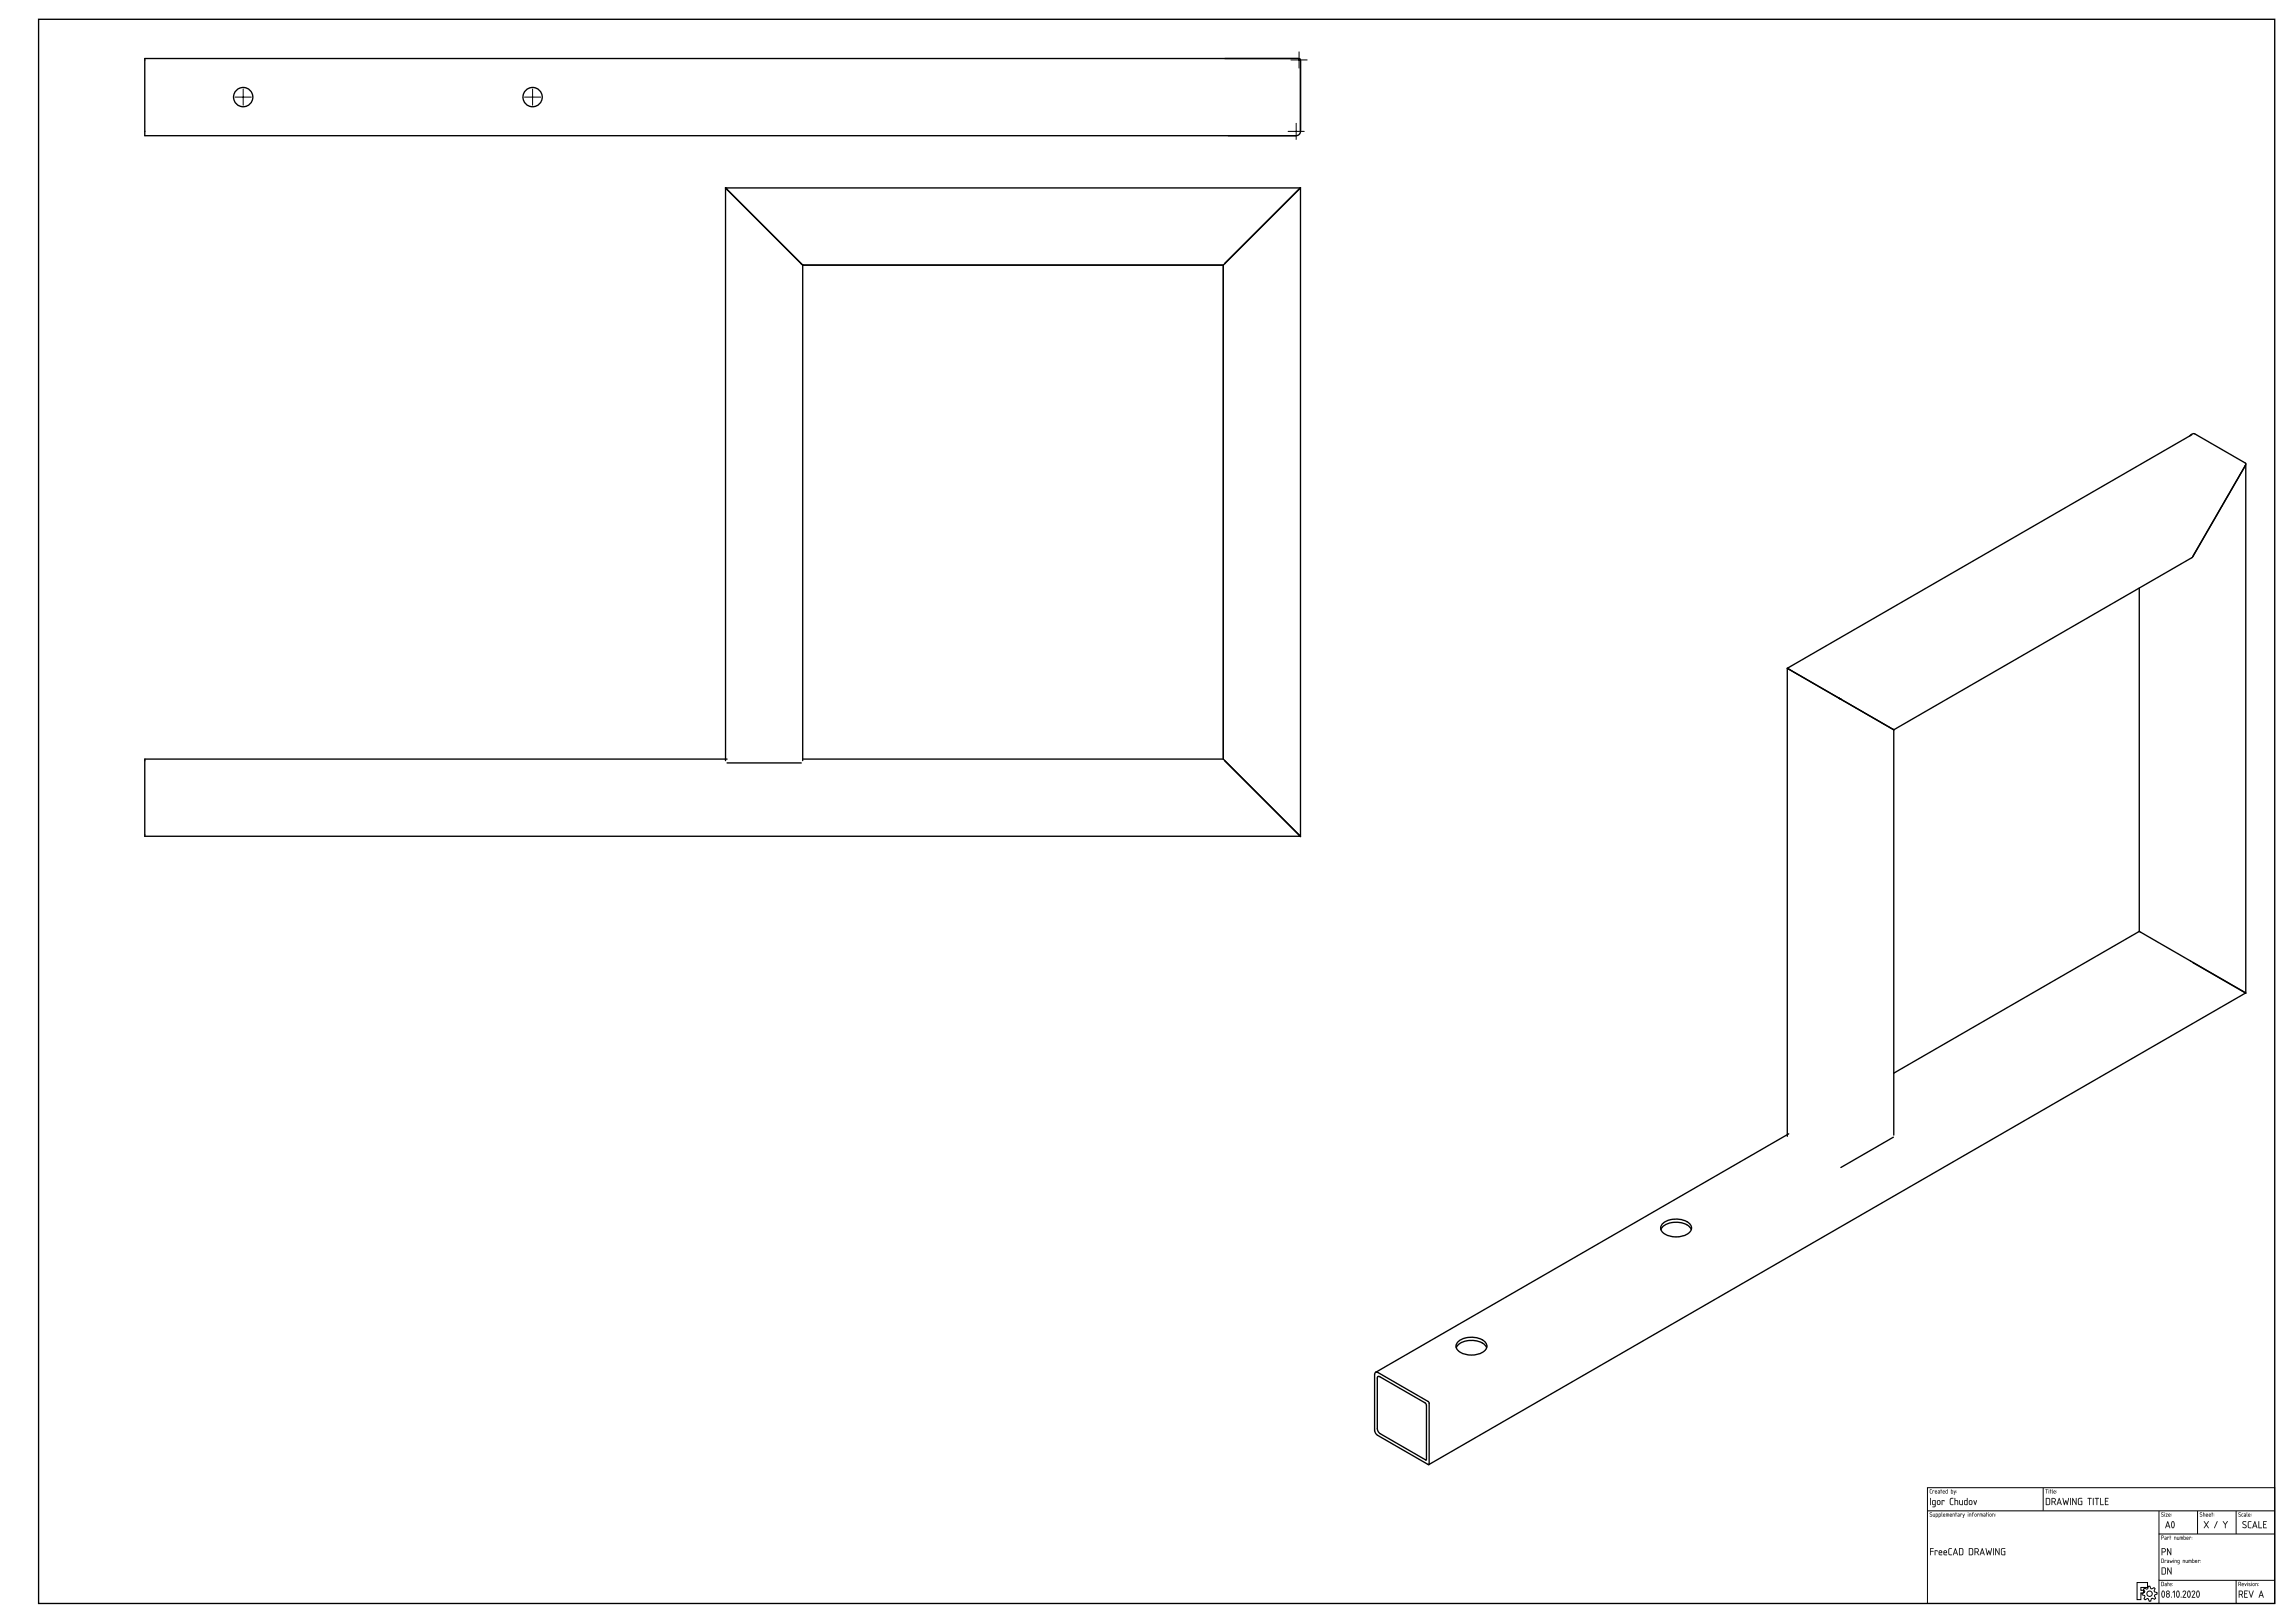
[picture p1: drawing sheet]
<svg xmlns="http://www.w3.org/2000/svg" width="1189mm" height="841mm" viewBox="0 0 1189 841" stroke-linecap="round" stroke-linejoin="round" font-family="sans-serif">
<path d="M20 10h1159v821h-1159z" fill="none" stroke="#000" stroke-width=".7" stroke-linecap="butt"/>
<g fill="none" stroke="#000" stroke-width=".52">
<path d="M375 265h.1M999 771h180v60h-180zM1059 771v12M999 783h180M1119 783v48M1119 795h60M1139 783v12M1159 783v12M1119 819h60M1159 819v12M1108 820h5v3h-3v1h1v1h-1v4h-2zM1111 823h2v-1h1l1 1h1h1l-1 1 2 1v1l-1 1v1v1l-2-1v2h-1l-1-1h-1l-1-1 1-1-2-1 1-1v-1z"/>
<circle cx="1114" cy="826" r="1.4"/>
</g>
<g fill="#000">
<path d="M1000 776v4zM1002 778v1l1 1v-2zM1002 778h1v3h-1h1v-1a1.4 1.4 0 0 1-2-1 1.4 1.4 0 0 1 1-1zM1004 778v1l1 1v-2zM1003 779a1.5 1.5 0 0 1 3 0 1.5 1.5 0 0 1-3 0zM1006 777h2v1h-1l-1 2zM1011 776h1l-1 1v2l1 1-1-1zM1013 776v1l2 1v2l-1-2h-1v2zM1015 777l1 3h1v-3v3h-2zM1018 778v1l1 1v-2zM1018 778l1-1 1-1v4h-2zM1021 778v1v1l1-2zM1020 779a1.2 1.2 0 0 1 2 0 1.2 1.2 0 0 1-2 0zM1023 777l1 2 1-2-1 3z"/>
<path d="M1000 772h1h-1v1l1 1h-1zM1002 772v1v1zM1003 773h1zM1003 772l1 1h-1l1 1h-1zM1005 773v1zM1004 772l1 1v1h-1l1-1zM1006 772v2zM1007 773h1zM1007 772l1 1h-1l1 1h-1zM1009 773v1v-1zM1008 773l1-1v2h-1zM1011 773v1h1v-1zM1011 772l1 1v1h-1zM1013 772v1l1-1-1 3z"/>
<path d="M1000 772h1h-1v1l1 1h-1zM1000 772v2h1l-1-1v-1h1zM1002 772v1v1zM1002 772v2v-1v-1zM1003 773h1zM1003 773h1zM1003 772l1 1h-1l1 1h-1zM1003 773v1h1l-1-1h1zM1005 773v1zM1005 773v1zM1004 772l1 1v1h-1l1-1zM1004 772l1 1-1 1h1v-1zM1006 772h1l-1 2zM1006 772v2v-2zM1007 773h1zM1007 773h1zM1007 772l1 1h-1l1 1h-1zM1007 773v1h1l-1-1h1zM1009 773v1v-1zM1009 773v1h-1zM1008 773l1-1v2h-1zM1008 773v1h1v-2zM1011 773v1h1v-1zM1011 773h1v1h-1zM1011 772l1 1v1h-1zM1011 772v2h1v-1zM1013 772v1l1-1-1 3zM1013 772v3l1-3-1 2z"/>
<path d="M1000 776v4zM1000 776v4zM1002 778v1l1 1v-2zM1002 778h1v2l-1-1zM1001 778h2v3h-1h1v-1a1.4 1.4 0 0 1-2-1 1.4 1.4 0 0 1 0-1zM1002 778l-1 2h2l-1 1h1v-1v-3zM1004 778v1h1v-1zM1004 778h1v2l-1-1zM1004 779a1.3 1.3 0 0 1 2 0 1.3 1.3 0 0 1-2 0zM1004 779a1.2 1.2 0 0 0 2 0 1.2 1.2 0 0 0-2 0zM1006 777h2v1h-1l-1 2zM1006 777v3l1-2h1v-1zM1011 776h1l-1 1v2l1 1-1-1zM1011 776v3l1 1-1-1v-2l1-1zM1013 776v1l2 1v2l-1-2h-1v2zM1013 776v4v-2h1l1 2v-2l-2-1zM1015 777l1 2 1 1v-3v3h-2zM1015 777l1 3h1v-3v3h-1zM1018 778v1l1 1v-2zM1018 778h1v2l-1-1zM1018 778l1-1 1-1v4h-2zM1018 778v2h2v-4l-1 1zM1021 778v1h1v-1zM1021 778h1l-1 2v-1zM1020 779a1.5 1.5 0 0 1 3 0 1.5 1.5 0 0 1-3 0zM1020 779a1.2 1.2 0 0 0 2 0 1.2 1.2 0 0 0-2 0zM1023 777l1 2 1-2-1 3zM1023 777l1 3 1-3-1 2z"/>
<path d="M1060 772h1v2v-2zM1060 772h1v2v-2zM1062 772v2zM1062 772v2zM1062 772h1v2zM1063 772v2v-2zM1063 772l1 2zM1063 772l1 2zM1064 773h1zM1064 772l1 1h-1l1 1h-1zM1064 773v1h1l-1-1h1z"/>
<path d="M1060 772h1v2v-2zM1062 772v2zM1062 772h1v2zM1063 772l1 2zM1064 772l1 1h-1l1 1h-1z"/>
<path d="M1061 777v3l1-1v-2zM1060 776h2v1v2v1h-2zM1064 777v1h1v-1zM1063 776l2 1v1v2l-1-2-1 2zM1067 776l1 4v-1h-2v1zM1067 777v2h1zM1069 776l1 3 1-2v2l1-3-1 4v-2l-1 2zM1073 776v4zM1074 776l2 3v-3v4l-2-3v3zM1077 776h2l-2 1 1 3h1v-2h-1h1v2l-2-1zM1082 776h2l-1 1v3v-3zM1085 776v4zM1086 776h2l-1 1v3v-3zM1088 776l1 4h1h-2zM1091 776h2l-2 1v1h1h-1v2h2h-2z"/>
<path d="M1061 777v3l1-1v-2zM1061 777h1v3h-1zM1060 776h2v1v2v1h-2zM1060 776v4h2v-1v-2v-1zM1064 777v1h1v-1zM1064 777h1v1h-1zM1063 776l2 1v1v2l-1-2-1 2zM1063 776v4l1-2 1 2v-2v-1zM1067 776l1 4v-1h-2v1zM1067 776l-1 4v-1h2v1zM1067 777v2h1zM1067 777l1 2h-1zM1069 776l1 3 1-2v2l1-3-1 4v-2l-1 2zM1069 776l1 4 1-2v2l1-4-1 3v-2l-1 2zM1073 776v4zM1073 776v4zM1074 776l2 3v-3v4l-2-3v3zM1074 776v4v-3l2 3v-4v3zM1077 776h2l-2 1 1 2 1 1v-2h-1h1v2l-2-1zM1077 776v3l2 1v-2h-1h1v2h-1l-1-3 2-1zM1082 776h2l-1 1v3v-3zM1082 776l1 1v3v-3l1-1zM1085 776v4zM1085 776v4zM1086 776h2l-1 1v3v-3zM1086 776l1 1v3v-3l1-1zM1088 776l1 4h1h-2zM1089 776v4h1h-1zM1091 776h2l-2 1v1h1h-1v2h2h-2zM1091 776v4h2h-2v-2h1h-1v-1l2-1z"/>
<path d="M1000 784h1h-1l1 1v1h-1l1-1-1-1zM1000 784v1h1l-1 1h1v-1l-1-1h1zM1002 784v2h1v-2v2h-1zM1002 784v2h1v-2v2h-1zM1003 785v1h1v-1zM1003 785h1v1h-1zM1003 784l1 1-1 2zM1003 784v3l1-2zM1005 785v1l1-1zM1005 785h1v1h-1zM1005 784l1 1-1 2zM1005 784v3l1-2zM1006 784l1 2zM1006 784l1 2zM1007 785h1zM1007 785h1zM1007 784l1 1h-1l1 1h-1zM1007 785v1h1l-1-1h1zM1009 784h1v2v-1l-1 1v-1v1zM1009 784v2v-1v1v-1h1v1v-2zM1011 784l1 1h-1l1 1h-2zM1011 785v1h1l-1-1h1h-1zM1012 784h1v2v-1h-1v1zM1012 784v2v-1h1v1v-1zM1014 784v2zM1014 784v2v-2zM1015 785v1zM1015 785v1zM1015 784l1 1-1 1h-1l1-1zM1015 784v1l-1 1h1v-1zM1016 784h1l-1 1v1zM1016 784v2v-1l1-1zM1017 784l1 1v-1l-1 3zM1017 784v3l1-3v2zM1020 784v2zM1020 784v2zM1020 784h1l1 2-1-1-1 1zM1021 784v2v-1l1 1-1-1zM1022 784h1h-1h1l-1 2zM1022 784v2l1-2h-1h1zM1024 785v1v-1zM1024 785v1zM1023 785a1 1 0 0 1 2 0 1 1 0 0 1-2 0zM1023 785a1 1 0 0 0 2 0 1 1 0 0 0-2 0zM1025 784h1l-1 1v1zM1025 784v2v-1l1-1zM1026 784h1v2v-1v1v-1h-1v1zM1026 784v2v-1h1v1v-1v1v-2zM1028 785l1 1zM1028 785h1v1zM1028 784l1 1v1h-1l1-1zM1028 784l1 1-1 1h1v-1zM1029 784h1v2zM1029 784l1 2v-2zM1030 784l1 2zM1030 784l1 2zM1030 784a.5 .5 0 0 1 1 0 .5 .5 0 0 1-1 0zM1031 785l1 1v-1zM1031 785h1v1zM1031 785a.8 .8 0 0 1 1 0 .8 .8 0 0 1-1 0zM1031 785a.7 .7 0 0 0 1 0 .7 .7 0 0 0-1 0zM1033 784h1v2l-1-1v1zM1033 784v2v-1l1 1-1-1z"/>
<path d="M1000 784h1h-1l1 1v1h-1l1-1h-1zM1002 784v2h1v-2v2h-1zM1003 785v1h1v-1zM1003 784a.8 .8 0 0 1 1 1 .8 .8 0 0 1-1 1v1zM1005 785v1h1v-1zM1005 784a.8 .8 0 0 1 1 1 .8 .8 0 0 1-1 1v1zM1006 784l1 2zM1007 785h1zM1007 784l1 1h-1l1 1h-1zM1009 784h1v2v-1l-1 1v-1v1zM1011 784l1 1h-1l1 1h-2zM1012 784h1v2v-1h-1v1zM1014 784v2zM1015 785v1zM1015 784l1 1-1 1h-1l1-1zM1016 784h1l-1 1v1zM1017 784l1 1v-1l-1 3zM1020 784v2zM1021 784l1 2-1-1v1zM1022 784h1h-1h1l-1 2zM1024 785v1v-1zM1023 785a1 1 0 0 1 2 0 1 1 0 0 1-2 0zM1025 784h1l-1 1v1zM1026 784h1v2v-1v1v-1h-1v1zM1028 785l1 1zM1028 784l1 1v1h-1l1-1zM1029 784h1v2zM1030 784l1 2zM1030 784a.5 .5 0 0 1 1 0 .5 .5 0 0 1-1 0zM1031 785l1 1v-1zM1031 785a.7 .7 0 0 1 1 0 .7 .7 0 0 1-1 0zM1033 784l1 2-1-1v1z"/>
<path d="M1120 784h1h-1l1 1v1h-1l1-1-1-1zM1120 784v1h1l-1 1h1v-1l-1-1h1zM1122 784v2zM1122 784v2zM1122 784h1v2h-1l1-1zM1122 784l1 1-1 1h1v-2zM1124 785h1zM1124 785h1zM1124 784l1 1h-1l1 1h-1zM1124 785v1h1l-1-1h1z"/>
<path d="M1120 784h1h-1l1 1v1h-1l1-1h-1zM1122 784v2zM1122 784h1v2h-1l1-1zM1124 785h1zM1124 784l1 1h-1l1 1h-1z"/>
<path d="M1120 796v1h1v-1zM1120 796h1l-1 1v1zM1122 797l1 1zM1122 796l1 1v1h-1l1-1zM1123 796h1l-1 1v1zM1125 796v2zM1127 796h1v2v-1h-1v1zM1128 796l1 2v-2v2h-1zM1130 796h1v2v-1l-1 1v-1v1zM1132 797v1l1-1zM1132 796l1 1-1 1zM1133 797h1zM1133 796l1 1h-1l1 1h-1zM1135 796v1v1z"/>
<path d="M1120 796v1h1v-1zM1120 796h1v1h-1zM1120 796h1l-1 1v1zM1120 796v2v-1l1-1zM1122 797l1 1zM1122 797h1v1zM1122 796l1 1v1h-1l1-1zM1122 796l1 1-1 1h1v-1zM1123 796h1l-1 1v1zM1123 796v2v-1l1-1zM1125 796v2zM1125 796v2v-2zM1127 796h1v2v-1h-1v1zM1127 796v2v-1h1v1v-1zM1128 796v2h1v-2v2h-1zM1128 796v2h1v-2v2zM1130 796h1v2v-1l-1 1v-1v1zM1130 796v2v-1v1l1-1v1v-2zM1132 797v1l1-1zM1132 797h1l-1 1zM1132 796l1 1-1 1zM1132 796v2l1-1zM1133 797h1zM1133 797h1zM1133 796l1 1h-1l1 1h-1zM1133 797v1h1l-1-1h1zM1135 796h1l-1 1v1zM1135 796v2v-1v-1z"/>
<path d="M1123 788l2 4-1-1h-1l-1 1zM1123 788l-1 4 1-1h1l1 1zM1123 789v2h1zM1123 789l1 2h-1zM1126 789a1.7 1.7 0 0 0 0 2l1-1zM1126 789a1.6 1.6 0 0 1 0 2zM1126 788l1 1a2 2 0 0 1-1 3l-1-2zM1126 788v1a2.1 2.1 0 0 0 0 3l1-2-1-2z"/>
<path d="M1123 788l2 4-1-1h-1l-1 1zM1123 789v2h1zM1126 789a1.8 1.8 0 0 0 0 2l1-1zM1126 788a1.8 1.8 0 0 1 1 2 1.8 1.8 0 0 1-1 2l-1-2z"/>
<path d="M1140 784h1h-1l1 1v1h-1l1-1-1-1zM1140 784v1h1l-1 1h1v-1l-1-1h1zM1142 784l1 1v1v-1h-1v1zM1142 784v2v-1l1 1v-1zM1143 785h1zM1143 785h1zM1143 784l1 1h-1l1 1h-1zM1143 785v1h1l-1-1h1zM1145 785h1zM1145 785h1zM1145 784l1 1h-1l1 1h-1zM1145 785v1h1l-1-1h1zM1146 784h1l-1 2zM1146 784v2l1-2z"/>
<path d="M1140 784h1h-1l1 1v1h-1l1-1h-1zM1142 784l1 1v1l-1-1v1zM1143 785h1zM1143 784l1 1h-1l1 1h-1zM1145 785h1zM1145 784l1 1h-1l1 1h-1zM1146 784h1l-1 2z"/>
<path d="M1142 788l1 2 2-2-1 2 1 2-2-2-1 2 1-2zM1142 788l1 2-1 2 1-2 2 2-1-2 1-2-2 2zM1149 788l-2 4zM1149 788l-1 4zM1152 788l1 2 2-2-2 2v2v-2zM1152 788l1 2v2v-2l1-2-1 2z"/>
<path d="M1142 788l1 2 2-2-1 2 1 2-2-2-1 2 1-2zM1149 788l-2 4zM1152 788l1 2 2-2-2 2v2v-2z"/>
<path d="M1160 784h1h-1l1 1v1h-1l1-1-1-1zM1160 784v1h1l-1 1h1v-1l-1-1h1zM1162 784h1l-1 1 1 1h-1zM1162 785v1h1l-1-1 1-1zM1163 785l1 1zM1163 785h1v1zM1163 784l1 1v1h-1l1-1zM1163 784l1 1-1 1h1v-1zM1164 784l1 2zM1164 784l1 2zM1165 785h1zM1165 785h1zM1165 784l1 1h-1l1 1h-1zM1165 785v1h1l-1-1h1z"/>
<path d="M1160 784h1h-1l1 1v1h-1l1-1h-1zM1162 784h1l-1 1 1 1h-1zM1163 785l1 1zM1163 784l1 1v1h-1l1-1zM1164 784l1 2zM1165 785h1zM1165 784l1 1h-1l1 1h-1z"/>
<path d="M1162 788h2l-1 1 1 1v2l-2-1h2l-2-1zM1162 789v1l2 1v1l-2-1 2 1v-1l-2-2 2-1zM1165 788h2l-2 1v2l2 1-2-1zM1165 788v3l2 1-2-1v-2l2-1zM1168 788l2 4-1-1h-1l-1 1zM1168 788l-1 4 1-1h1l1 1zM1169 789l-1 2h1zM1169 789v2h-1zM1170 788l1 4h1h-2zM1170 788v4h2h-1zM1173 788h2l-2 1v1h1h-1v2h2h-2zM1173 788v4h2h-2v-2h1h-1v-1l2-1z"/>
<path d="M1162 788h2l-1 1 1 1a1 1 0 0 1 0 2 1.1 1.1 0 0 1-2-1l2 1v-1l-2-1zM1165 788h2l-2 1v2l2 1-2-1zM1168 788l2 4-1-1h-1l-1 1zM1169 789l-1 2h1zM1170 788l1 4h1h-2zM1173 788h2l-2 1v1h1h-1v2h2h-2z"/>
<path d="M1000 802h2l-1 1v1h1h-1l-1 2zM1003 803h1v1h-1v2zM1005 804h1zM1005 804h1l1 1h-2l1 1h-1zM1008 804h1h-1zM1008 804h1v1h-1l1 1h-2zM1010 802h2l-2 1v2l2 1-2-1zM1013 802l1 4v-1h-1l-1 1zM1013 803v2h1zM1016 803v3l1-1v-2zM1015 802h2v1v2v1h-2zM1021 803v3l1-1v-2zM1020 802h2l1 1v2l-1 1h-2zM1024 803v1h1v-1zM1023 802l2 1v1v2l-1-2-1 2zM1027 802l1 4v-1h-1l-1 1zM1027 803v2h1zM1029 802l1 3 1-2v2l1-3v4l-1-2-1 2zM1033 802v4zM1034 802l2 3v-3v4l-2-3v3zM1037 802h2l-2 1 1 3h1v-2h-1h1v2l-2-1z"/>
<path d="M1000 802h2l-1 1v1h1h-1l-1 2zM1000 802v4l1-2h1h-1v-1l1-1zM1003 803h1v1h-1v2zM1003 803v3v-2h1v-1zM1005 804h1zM1005 804h1h-1zM1005 804h1l1 1h-2l2 1h-2zM1005 804v2h1l-1-1h1v-1zM1008 804h1h-1zM1008 804h1h-1zM1008 804h1v1h-1l1 1h-2zM1008 804l-1 2h2l-1-1h1v-1zM1010 802h2l-2 1v2l2 1-2-1zM1010 802v3l2 1-2-1v-2l2-1zM1013 802l1 4v-1h-1l-1 1zM1013 802l-1 4 1-1h1v1zM1013 803v2h1zM1013 803l1 2h-1zM1016 803v3l1-1v-2zM1016 803h1v3h-1zM1015 802h2v1v2v1h-2zM1015 802v4h2v-1v-2v-1zM1021 803v3l1-1v-2zM1021 803h1v3h-1zM1020 802h2l1 1v2l-1 1h-2zM1020 802v4h2l1-1v-2l-1-1zM1024 803v1h1v-1zM1024 803h1v1h-1zM1023 802l2 1v1v2l-1-2-1 2zM1023 802v4l1-2 1 2v-2v-1zM1027 802l1 4v-1h-1l-1 1zM1027 802l-1 4 1-1h1v1zM1027 803v2h1zM1027 803l1 2h-1zM1029 802l1 3 1-2v2l1-3v4l-1-2-1 2zM1029 802l1 4 1-2 1 2v-4l-1 3v-2l-1 2zM1033 802v4zM1033 802v4zM1034 802l2 3v-3v4l-2-3v3zM1034 802v4v-3l2 3v-4v3zM1037 802h2l-2 1 1 2 1 1v-2h-1h1v2l-2-1zM1037 802v3l2 1v-2h-1h1v2h-1l-1-3 2-1z"/>
<path d="M1120 808v2h1v-2zM1120 808h1v2h-1zM1122 808h1l-1 1v1zM1123 809l1 1zM1123 808l1 1v1h-1l1-1zM1124 808l1 1h1v-1v2l-1-1v1zM1126 808v2zM1126 808a.5 .5 0 0 1 1 0 .5 .5 0 0 1-1 0zM1127 808h1v2v-1h-1v1zM1129 809v1v-1zM1129 808h1l-1 3v-1h-1zM1131 808h1v2v-1h-1v1zM1133 808v2h1v-2v2h-1zM1134 808h2v2l-1-1v1v-1h-1v1zM1136 809v1h1v-1zM1136 808l1 1v1h-1zM1138 809h1zM1138 808l1 1h-1l1 1h-1zM1139 808h1l-1 1v1z"/>
<path d="M1120 808v2h1v-2zM1120 808h1v2h-1zM1120 808h1v2h-1zM1120 808v2h1v-2zM1122 808h1l-1 1v1zM1122 808v2v-1l1-1zM1123 809l1 1zM1123 809h1v1zM1123 808l1 1v1h-1l1-1zM1123 808l1 1-1 1h1v-1zM1124 808l1 1h1v-1v2l-1-1v1zM1125 808v2v-1l1 1v-2v1h-1zM1126 808v2zM1126 808v2zM1126 808a.5 .5 0 0 1 1 0 .5 .5 0 0 1-1 0zM1127 808h1v2v-1h-1v1zM1127 808v2v-1h1v1v-1zM1129 809v1v-1zM1129 809v1zM1129 808h1l-1 3v-1h-1zM1129 809v1v1l1-3zM1131 808h1v2v-1h-1v1zM1131 808v2v-1h1v1v-1zM1133 808v2h1v-2v2h-1zM1133 808v2h1v-2v2h-1zM1134 808h2v2l-1-1v1v-1h-1v1zM1134 808v2v-1h1v1v-1l1 1v-2zM1136 809v1h1v-1zM1136 809h1v1h-1zM1136 808l1 1v1h-1zM1136 808v2h1v-1zM1138 809h1zM1138 809h1zM1138 808l1 1h-1l1 1h-1zM1138 809v1h1l-1-1h1zM1139 808h1l-1 1v1zM1139 808v2v-1l1-1z"/>
<path d="M1121 813v3l1-1v-2zM1120 812h2v1v2v1h-2zM1123 812l2 3v-3v4l-1-3-1 3z"/>
<path d="M1121 813v3l1-1v-2zM1121 813h1v3h-1zM1120 812h2v1v2v1h-2zM1120 812v4h2v-1v-2v-1zM1123 812l2 3v-3v4l-1-3-1 3zM1123 812v4l1-3 1 3v-4v3z"/>
<path d="M1121 803v1h1v-1zM1120 802h2v1v1h-1l-1 2zM1123 802l2 3v-3v4l-2-3v3z"/>
<path d="M1121 803v1h1v-1zM1121 803h1v1h-1zM1120 802h2v1v1h-1l-1 2zM1120 802v4l1-2h1v-1v-1zM1123 802l2 3v-3v4l-2-3v3zM1123 802v4v-3l2 3v-4v3z"/>
<path d="M1120 820v2h1v-2zM1120 820h1v2h-1zM1122 821l1 1zM1122 820l1 1v1h-1l1-1zM1123 820h1l-1 2zM1125 820v1v1h-1z"/>
<path d="M1120 820v2h1v-2zM1120 820h1v2h-1zM1120 820h1v2h-1zM1120 820v2h1v-2zM1122 821l1 1zM1122 821h1v1zM1122 820l1 1v1h-1l1-1zM1122 820l1 1-1 1h1v-1zM1123 820h1l-1 2zM1123 820v2l1-2zM1125 820v1v1h-1zM1125 821l-1 1h1v-1z"/>
<path d="M1121 825a1.8 1.8 0 0 0 0 2l1-1zM1121 824a1.8 1.8 0 0 1 1 2 1.8 1.8 0 0 1-1 2l-1-2zM1123 827a.7 .7 0 0 0 1 0 .7 .7 0 0 0-1 0zM1123 825a.6 .6 0 0 0 1 0 .6 .6 0 0 0-1 0zM1123 824h1v2a1.1 1.1 0 0 1 0 2 1.1 1.1 0 0 1-1 0 1.1 1.1 0 0 1 0-2zM1125 827v1zM1127 824v4v-3h-1zM1129 825a1.8 1.8 0 0 0 0 2v-1zM1128 824a1.8 1.8 0 0 1 2 2 1.8 1.8 0 0 1-2 2v-2zM1130 827l1 1zM1131 824l2 1-1 3h1h-2l2-3h-1h-1zM1134 825a1.8 1.8 0 0 0 1 2v-1zM1134 824a1.8 1.8 0 0 1 1 2 1.8 1.8 0 0 1-1 2l-1-2zM1136 824l2 1-2 3h2h-2l1-3h-1zM1139 825a1.8 1.8 0 0 0 0 2l1-1zM1139 824a1.8 1.8 0 0 1 1 2 1.8 1.8 0 0 1-1 2l-1-2z"/>
<path d="M1121 825a1.8 1.8 0 0 0 0 2l1-1zM1121 825a1.7 1.7 0 0 1 0 2zM1121 824h1a2.1 2.1 0 0 1-1 4l-1-2zM1121 824v1a2.1 2.1 0 0 0 0 3l1-2-1-2zM1123 827a.7 .7 0 0 0 1 0 .7 .7 0 0 0-1 0zM1123 827a.7 .7 0 0 1 1 0 .7 .7 0 0 1-1 0zM1123 825a.5 .5 0 0 0 1 0 .5 .5 0 0 0-1 0zM1123 825a.6 .6 0 0 1 1 0 .6 .6 0 0 1-1 0zM1123 824h1v2a1.1 1.1 0 0 1 0 2 1.1 1.1 0 0 1-1 0 1.1 1.1 0 0 1 0-2zM1123 824v3l1 1v-1v-2zM1125 828a.5 .5 0 0 1 1 0 .5 .5 0 0 1-1 0zM1125 827v1zM1127 824v4v-3h-1zM1127 824l-1 1h1v3zM1129 825h-1a1.7 1.7 0 0 0 1 2v-1zM1129 825a1.6 1.6 0 0 1-1 2zM1128 824h1a2.1 2.1 0 0 1-1 4v-2zM1128 824v1a1.6 1.6 0 0 0 0 2 1.6 1.6 0 0 0 1 1v-3zM1130 828a.5 .5 0 0 1 1 0 .5 .5 0 0 1-1 0zM1130 827v1zM1131 824l2 1-1 3h1h-2l2-3h-1h-1zM1132 824l-1 1h1h1l-2 3h2h-1l1-3v-1zM1134 825a1.7 1.7 0 0 0 1 2v-1zM1134 825h1a1.6 1.6 0 0 1-1 2zM1134 824l1 1a1.9 1.9 0 0 1-1 3l-1-2zM1134 824v2a1.3 1.3 0 0 0 0 1 1.3 1.3 0 0 0 1 1v-3zM1136 824l2 1-2 3h2h-2l1-3h-1zM1136 824v1h1l-1 3h2h-2l2-3-1-1zM1139 825a1.8 1.8 0 0 0 0 2l1-1zM1139 825a1.6 1.6 0 0 1 0 2zM1139 824h1a2.1 2.1 0 0 1-1 4l-1-2zM1139 824l-1 1a1.6 1.6 0 0 0 0 2 1.6 1.6 0 0 0 2 1v-3z"/>
<path d="M1160 820v1h1v-1zM1160 820h1v2v-1l-1 1zM1162 821h1zM1162 820l1 1h-1l1 1h-1zM1163 820l1 1v-1v2zM1165 820v2zM1165 820l1 1h-1l1 1h-1h1zM1167 820v2zM1168 821v1v-1zM1167 821a1 1 0 0 1 2 0 1 1 0 0 1-2 0zM1169 820h1v2v-1h-1v1z"/>
<path d="M1160 820v1h1v-1zM1160 820h1v1h-1zM1160 820h1v2v-1l-1 1zM1160 820v2v-1h1v1v-2zM1162 821h1zM1162 821h1zM1162 820l1 1h-1l1 1h-1zM1162 821v1h1l-1-1h1zM1163 820l1 1v-1v2zM1163 820l1 2v-2v2zM1165 820v2zM1165 820v2zM1165 820h1l-1 1 1 1h-1h1zM1165 820l1 2h-1h1l-1-1h1zM1167 820v2zM1167 820v2zM1168 821v1v-1zM1168 821v1zM1167 821a1 1 0 0 1 2 0 1 1 0 0 1-2 0zM1167 821a1 1 0 0 0 2 0 1 1 0 0 0-2 0zM1169 820h1v2v-1h-1v1zM1169 820v2v-1h1v1v-1z"/>
<path d="M1161 825v1h1v-1zM1160 824l2 1v1v2l-1-2-1 2zM1163 824h2l-2 1v1h2h-2v2h2h-2zM1165 824l2 3 1-3-1 4zM1172 824l1 4v-1h-2v1zM1172 825l-1 2h1z"/>
<path d="M1161 825v1h1v-1zM1161 825h1v1h-1zM1160 824l2 1v1v2l-1-2-1 2zM1160 824v4l1-2 1 2v-2v-1zM1163 824h2l-2 1v1h2h-2v2h2h-2zM1163 824v4h2h-2v-2h1h-1v-1l2-1zM1165 824l2 3 1-3-1 4zM1165 824l2 4 1-4-1 3zM1172 824l1 4v-1h-2v1zM1172 824l-1 4v-1h2v1zM1172 825l-1 2h1zM1172 825v2h-1z"/>
</g>
<path d="M75 393h302h-302v40h599l-39-39 39 39-40-40h-218v1v-257l-40-40v297v-297h298v336h-599z" fill-rule="evenodd" fill="#fff"/>
<path d="M375 265h.1" fill="none" stroke="#000" stroke-width=".52"/>
<g fill="#fff">
<path d="M377 395h38z"/>
<path d="M416 137h218v256h-218z" fill-rule="evenodd"/>
<path d="M376 97h298l-39 39 39-39v336l-40-40v-256l39-39-39 39h-218z" fill-rule="evenodd"/>
</g>
<path d="M376 97l40 40M376 97v297M376 97h298M673 98l-39 39M416 137v257M416 137h218M634 137v256M635 136l39-39v336l-40-40M377 395h38M377 393h-302v40h599M416 393h218" fill="none" stroke="#000" stroke-width=".7"/>
<path d="M926 346v243v-243l210-121h1l27 15v275l-28-16 28 16-424 244-26-15-1-1-1-2 1-30 214-123-214 123h1l26 16 1 32 423-244-55-32-128 73v32v-210z" fill-rule="evenodd" fill="#fff"/>
<path d="M1009 532h.1" fill="none" stroke="#000" stroke-width=".52"/>
<g fill="#fff">
<path d="M926 346l210-121h1l27 15v1l-28 47 28-48v275l-55-32v-178l27-16 28-48-28 48-155 89z" fill-rule="evenodd"/>
<path d="M981 378l128-73v178l-128 73z" fill-rule="evenodd"/>
</g>
<path d="M1009 532h.1" fill="none" stroke="#000" stroke-width=".52"/>
<g fill="#fff">
<path d="M954 605l27-16z"/>
<path d="M713 711h1l26 16 1 32-27-15-1-1-1-2z" fill-rule="evenodd"/>
<path d="M714 713h1l24 14v30l-24-14-1-1v-2z" fill-rule="evenodd"/>
<path d="M862 634a11 11 0 0 1 14 1 4 4 0 0 1-4 6 9 9 0 0 1-11-4z" fill-rule="evenodd"/>
<path d="M756 695a11 11 0 0 1 14 2 4 4 0 0 1-4 5 9 9 0 0 1-11-4z" fill-rule="evenodd"/>
<path d="M862 636a11 11 0 0 1 15 1 10 10 0 0 1-16 0z" fill-rule="evenodd"/>
<path d="M756 697a11 11 0 0 1 14 1 10 10 0 0 1-15 0z" fill-rule="evenodd"/>
<path d="M756 695a11 11 0 0 1 14 2v1a10 10 0 0 0-15 0v-1z" fill-rule="evenodd"/>
<path d="M862 634a11 11 0 0 1 14 1l1 2a10 10 0 0 0-16 0v-1z" fill-rule="evenodd"/>
</g>
<g fill="none" stroke="#000" stroke-width=".7">
<path d="M1135 226l1-1h1l27 15M1136 225l-210 121M1164 241l-28 48-155 89M1164 241h.1M1164 240v1M1164 240v275M1109 305v178M926 346l55 32M926 346v243M981 378v210M1164 515l-423 244M1164 515l-55-32-128 73"/>
<path d="M927 588l-214 123M981 589l-27 16M861 637a10 10 0 0 1 16 0M862 634a11 11 0 0 1 14 1 5 5 0 0 1-5 6 8 8 0 0 1-10-5zM755 698a10 10 0 0 1 15 0M756 695a11 11 0 0 1 14 2 5 5 0 0 1-5 5 8 8 0 0 1-10-4zM713 711h1l26 16 1 32M713 711l-1 1v29l1 2 1 1 27 15M714 713h1l24 14v30l-24-14-1-1v-2z"/>
</g>
<path d="M75 30h598l1 1v37l-1 2h-1h-597z" fill-rule="evenodd" fill="#fff"/>
<path d="M375 50h.1" fill="none" stroke="#000" stroke-width=".52"/>
<g fill="#fff">
<circle cx="276" cy="50" r="5"/>
<circle cx="126" cy="50" r="5"/>
</g>
<g fill="none" stroke="#000" stroke-width=".7">
<path d="M75 30h598l1 1v37l-1 2h-1h-597z"/>
<circle cx="126" cy="50" r="5"/>
<circle cx="276" cy="50" r="5"/>
</g>
<g fill="#000" stroke="#000" stroke-width=".52">
<path d="M673 27v8zM669 31h8z" fill-rule="evenodd"/>
<path d="M126 46v9zM122 50h8z" fill-rule="evenodd"/>
<path d="M276 46v9zM272 50h8z" fill-rule="evenodd"/>
<path d="M672 64v8zM668 68h8z" fill-rule="evenodd"/>
</g>
</svg>
